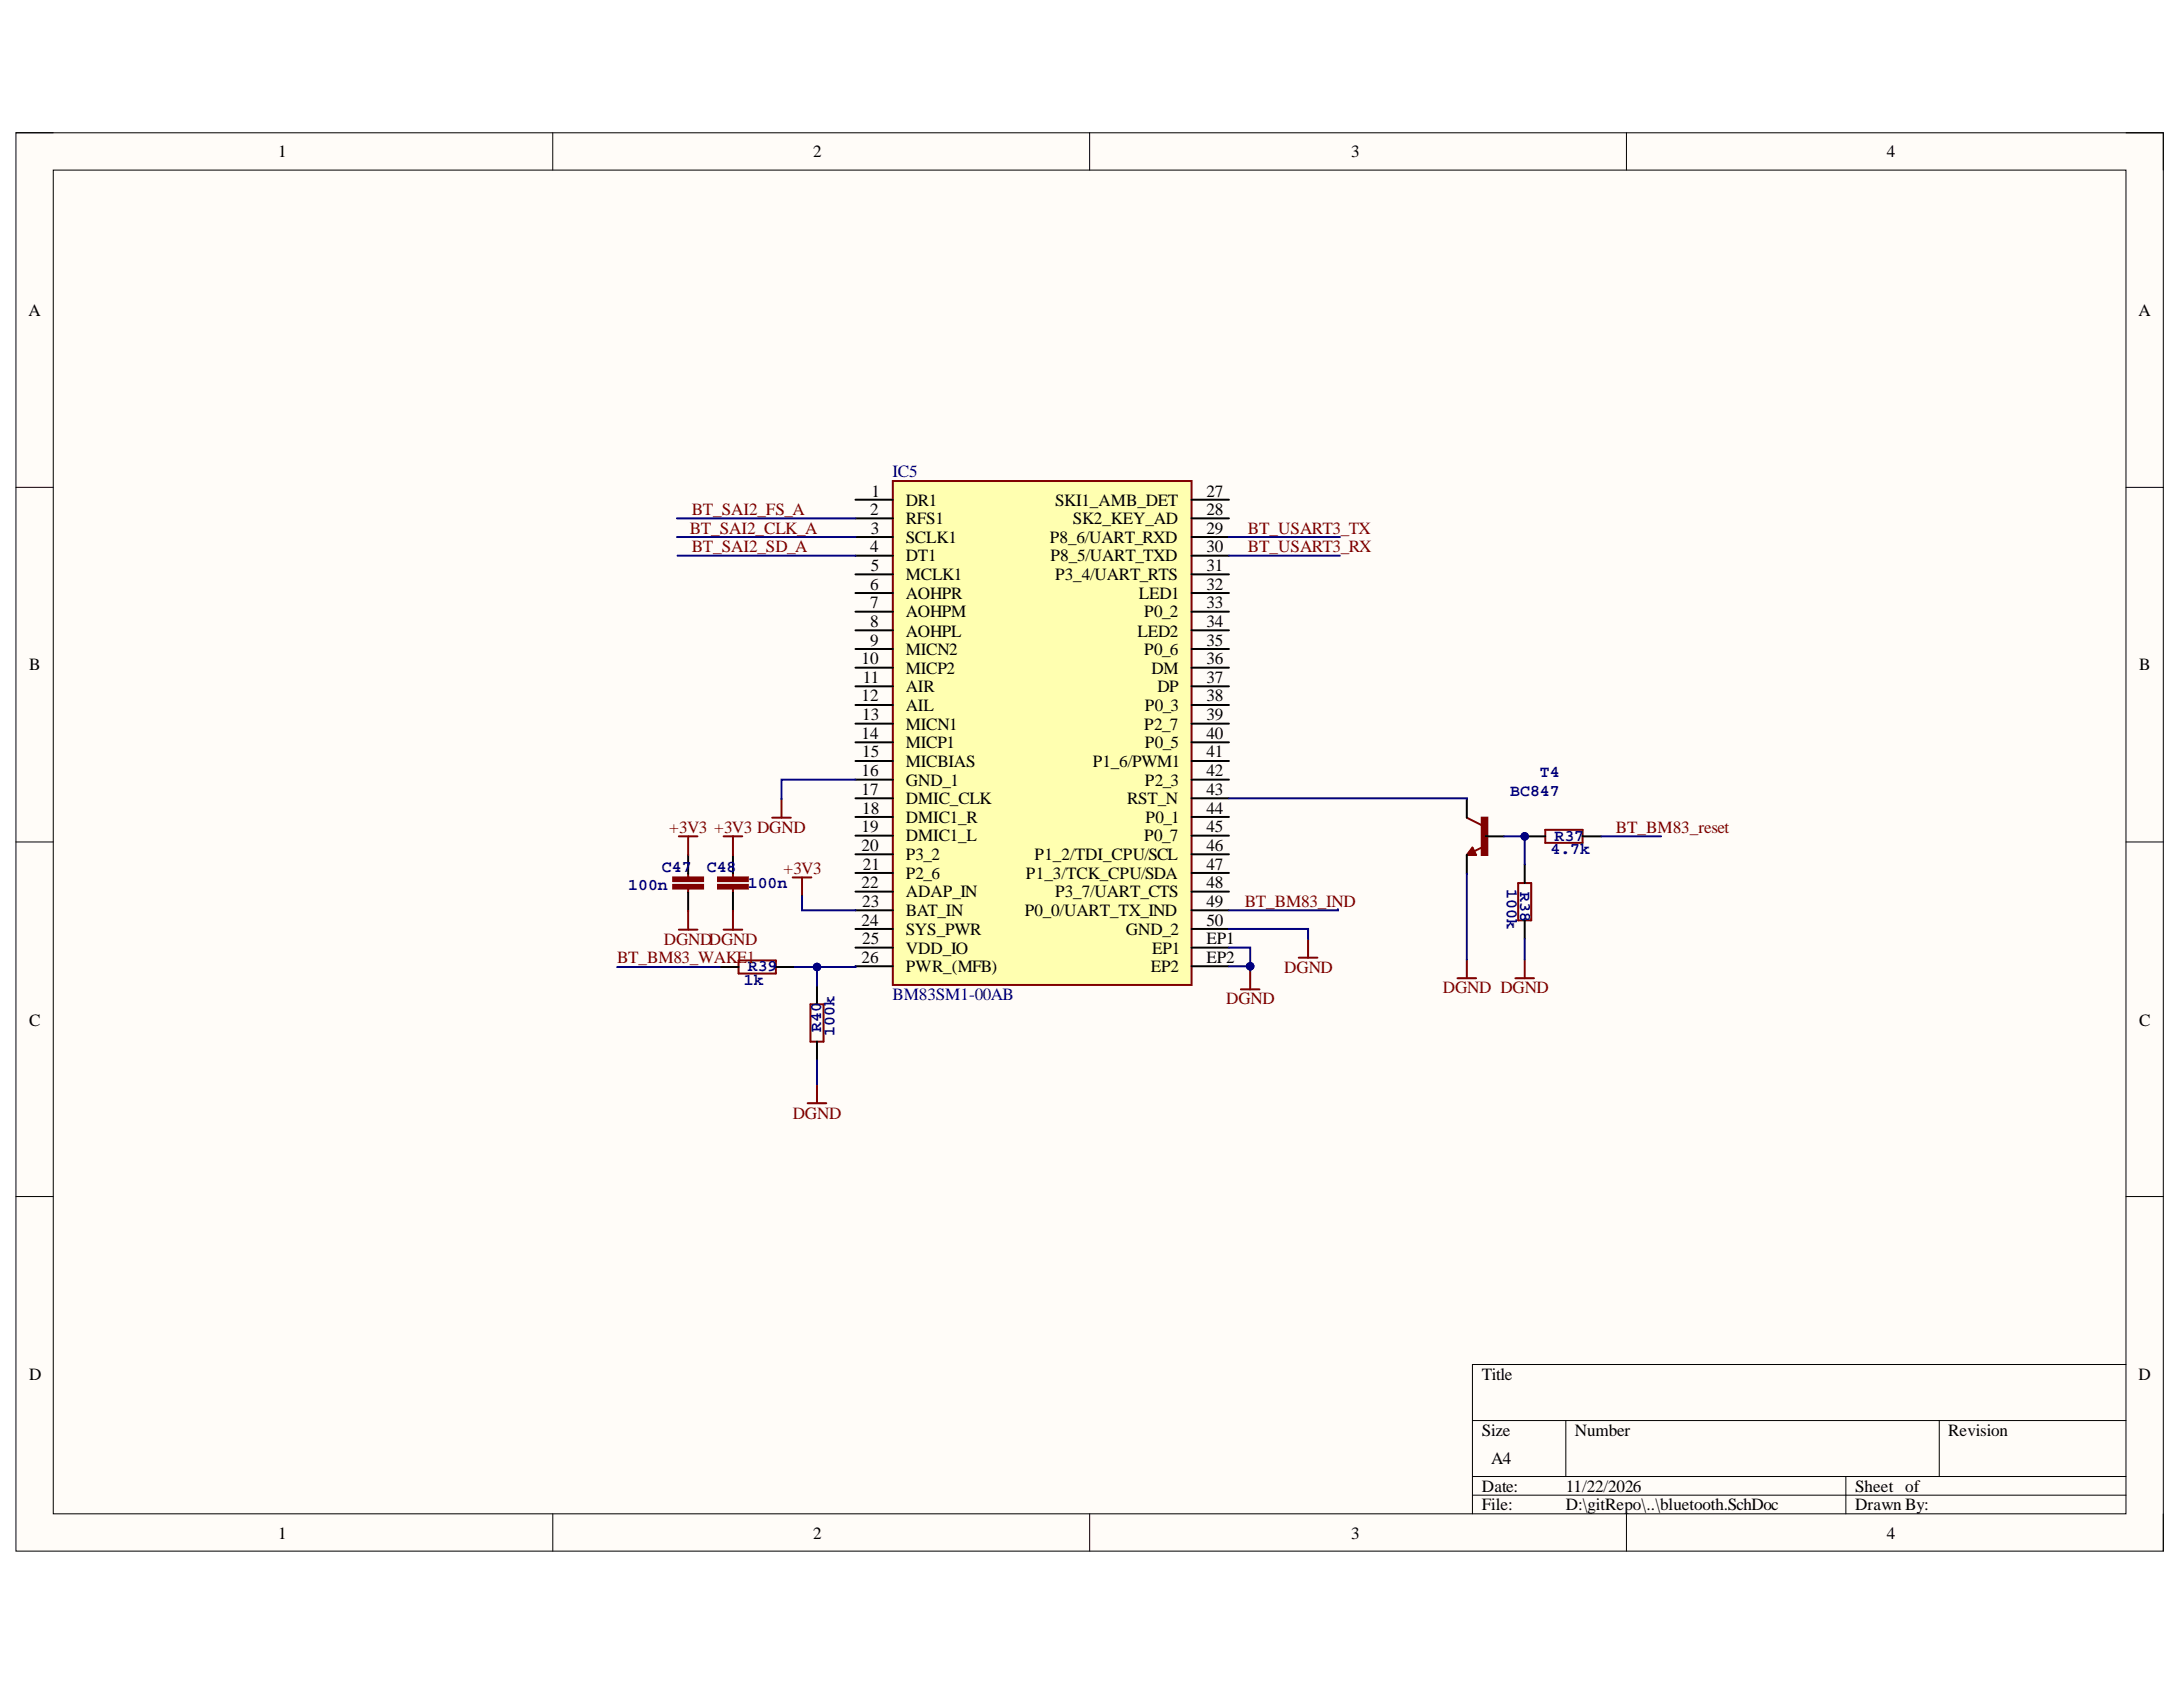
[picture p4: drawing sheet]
<svg xmlns="http://www.w3.org/2000/svg" width="279mm" height="216mm" viewBox="0 0 279 216" stroke-linecap="round" stroke-linejoin="round" font-family="sans-serif">
<defs><g id="words">
<g font-size="2.2">
<text x="35.6" y="20.1">1</text>
<text x="104.1" y="20.1">2</text>
<text x="172.9" y="20.1">3</text>
<text x="241.5" y="20.1">4</text>
<text x="3.6" y="40.4">A</text>
<text x="273.7" y="40.4">A</text>
<text x="111.4" y="65.9">2</text>
<text x="111.5" y="63.6">1</text>
<text x="115.9" y="64.7">DR1</text>
<text x="135" y="64.7">SKI1_AMB_DET</text>
<text x="154.4" y="63.6">27</text>
<text x="154.4" y="65.9">28</text>
<text x="111.4" y="70.7">4</text>
<text x="111.4" y="68.3">3</text>
<text x="115.9" y="67.1">RFS1</text>
<text x="115.9" y="69.5">SCLK1</text>
<text x="115.9" y="71.8">DT1</text>
<text x="134.4" y="69.5">P8_6/UART_RXD</text>
<text x="134.4" y="71.8">P8_5/UART_TXD</text>
<text x="137.3" y="67.1">SK2_KEY_AD</text>
<text x="154.4" y="68.3">29</text>
<text x="154.4" y="70.7">30</text>
<text x="111.4" y="75.5">6</text>
<text x="111.4" y="77.8">7</text>
<text x="111.4" y="73.1">5</text>
<text x="115.9" y="74.3">MCLK1</text>
<text x="115.9" y="76.7">AOHPR</text>
<text x="135" y="74.3">P3_4/UART_RTS</text>
<text x="145.8" y="76.7">LED1</text>
<text x="154.4" y="73.1">31</text>
<text x="154.4" y="75.5">32</text>
<text x="154.4" y="77.8">33</text>
<text x="111.4" y="80.2">8</text>
<text x="111.4" y="82.7">9</text>
<text x="115.9" y="79">AOHPM</text>
<text x="115.9" y="81.5">AOHPL</text>
<text x="115.9" y="83.8">MICN2</text>
<text x="145.6" y="81.5">LED2</text>
<text x="146.5" y="79">P0_2</text>
<text x="146.5" y="83.8">P0_6</text>
<text x="154.4" y="80.2">34</text>
<text x="154.4" y="82.7">35</text>
<text x="3.7" y="85.8">B</text>
<text x="110.3" y="85">10</text>
<text x="110.3" y="89.8">12</text>
<text x="110.4" y="87.4">11</text>
<text x="115.9" y="86.2">MICP2</text>
<text x="115.9" y="88.6">AIR</text>
<text x="147.4" y="86.2">DM</text>
<text x="148.1" y="88.6">DP</text>
<text x="154.4" y="85">36</text>
<text x="154.4" y="87.4">37</text>
<text x="154.4" y="89.8">38</text>
<text x="273.8" y="85.8">B</text>
<text x="110.3" y="94.6">14</text>
<text x="110.3" y="92.2">13</text>
<text x="115.9" y="91">AIL</text>
<text x="115.9" y="93.4">MICN1</text>
<text x="115.9" y="95.8">MICP1</text>
<text x="146.5" y="93.4">P2_7</text>
<text x="146.5" y="91">P0_3</text>
<text x="146.5" y="95.8">P0_5</text>
<text x="154.4" y="92.2">39</text>
<text x="154.4" y="94.6">40</text>
<text x="110.3" y="99.3">16</text>
<text x="110.3" y="101.8">17</text>
<text x="110.3" y="96.9">15</text>
<text x="115.9" y="98.1">MICBIAS</text>
<text x="115.9" y="100.6">GND_1</text>
<text x="139.9" y="98.1">P1_6/PWM1</text>
<text x="146.5" y="100.6">P2_3</text>
<text x="154.4" y="96.9">41</text>
<text x="154.4" y="99.3">42</text>
<text x="154.4" y="101.8">43</text>
<text x="110.3" y="106.5">19</text>
<text x="110.3" y="104.1">18</text>
<text x="115.9" y="102.9">DMIC_CLK</text>
<text x="115.9" y="105.3">DMIC1_R</text>
<text x="115.9" y="107.7">DMIC1_L</text>
<text x="144.3" y="102.9">RST_N</text>
<text x="146.5" y="107.7">P0_7</text>
<text x="146.6" y="105.3">P0_1</text>
<text x="154.4" y="104.1">44</text>
<text x="154.4" y="106.5">45</text>
<text x="110.3" y="108.9">20</text>
<text x="110.3" y="113.7">22</text>
<text x="110.4" y="111.3">21</text>
<text x="115.9" y="110.1">P3_2</text>
<text x="115.9" y="112.5">P2_6</text>
<text x="131.3" y="112.5">P1_3/TCK_CPU/SDA</text>
<text x="132.4" y="110.1">P1_2/TDI_CPU/SCL</text>
<text x="154.4" y="108.9">46</text>
<text x="154.4" y="111.3">47</text>
<text x="154.4" y="113.7">48</text>
<text x="110.3" y="118.5">24</text>
<text x="110.3" y="116">23</text>
<text x="115.9" y="114.9">ADAP_IN</text>
<text x="115.9" y="117.2">BAT_IN</text>
<text x="115.9" y="119.7">SYS_PWR</text>
<text x="131.1" y="117.2">P0_0/UART_TX_IND</text>
<text x="135" y="114.9">P3_7/UART_CTS</text>
<text x="144.1" y="119.7">GND_2</text>
<text x="154.4" y="116">49</text>
<text x="154.4" y="118.5">50</text>
<text x="110.3" y="123.2">26</text>
<text x="110.3" y="120.9">25</text>
<text x="115.9" y="122">VDD_IO</text>
<text x="115.9" y="124.4">PWR_(MFB)</text>
<text x="147.3" y="124.4">EP2</text>
<text x="147.5" y="122">EP1</text>
<text x="154.4" y="120.9">EP1</text>
<text x="154.4" y="123.2">EP2</text>
<text x="3.7" y="131.2">C</text>
<text x="273.8" y="131.2">C</text>
<text x="3.7" y="176.6">D</text>
<text x="189.7" y="176.6">Title</text>
<text x="273.7" y="176.6">D</text>
<text x="189.7" y="183.7">Size</text>
<text x="201.6" y="183.7">Number</text>
<text x="249.4" y="183.7">Revision</text>
<text x="189.7" y="190.9">Date:</text>
<text x="190.8" y="187.4">A4</text>
<text x="200.4" y="190.9">11/22/2026</text>
<text x="237.4" y="190.9">Sheet of</text>
<text x="35.6" y="196.9">1</text>
<text x="104.1" y="196.9">2</text>
<text x="172.9" y="196.9">3</text>
<text x="189.7" y="193.3">File:</text>
<text x="200.4" y="193.3">D:\gitRepo\..\bluetooth.SchDoc</text>
<text x="237.4" y="193.3">Drawn By:</text>
<text x="241.5" y="196.9">4</text>
</g>
<g font-size="2.2" fill="#800000">
<text x="88.5" y="65.9">BT_SAI2_FS_A</text>
<text x="88.3" y="68.3">BT_SAI2_CLK_A</text>
<text x="88.5" y="70.7">BT_SAI2_SD_A</text>
<text x="159.7" y="68.3">BT_USART3_TX</text>
<text x="159.7" y="70.7">BT_USART3_RX</text>
<text x="85.7" y="106.6">+3V3 +3V3 DGND</text>
<text x="206.8" y="106.6">BT_BM83_reset</text>
<text x="100.3" y="111.9">+3V3</text>
<text x="159.3" y="116">BT_BM83_IND</text>
<text x="79" y="123.3">BT_BM83_WAKE1</text>
<text x="85" y="120.9">DGNDDGND</text>
<text x="164.4" y="124.5">DGND</text>
<text x="156.9" y="128.5">DGND</text>
<text x="184.7" y="127.1">DGND DGND</text>
<text x="101.5" y="143.2">DGND</text>
</g>
<g font-size="2.2" fill="#000080">
<text x="114.2" y="61.1">IC5</text>
<text x="114.2" y="128">BM83SM1-00AB</text>
</g>
<g font-size="2.1" fill="#000080">
<text x="193.3" y="101.8">BC847</text>
<text x="197.1" y="99.5">T4</text>
<text x="199" y="107.6">R37</text>
<text x="80.4" y="113.8">100n</text>
<text x="84.7" y="111.6">C47</text>
<text x="90.5" y="111.6">C48</text>
<text x="95.7" y="113.6">100n</text>
<text x="192.9" y="113.8" transform="rotate(90 192.9 113.8)">100k</text>
<text x="198.5" y="109.3">4.7k</text>
<text x="194.6" y="114.2" transform="rotate(90 194.6 114.2)">R38</text>
<text x="95.7" y="124.3">R39</text>
<text x="95.2" y="126">1k</text>
<text x="105.1" y="132.1" transform="rotate(-90 105.1 132.1)">R40</text>
<text x="106.8" y="132.6" transform="rotate(-90 106.8 132.6)">100k</text>
</g>
</g></defs>
<path d="M2 17h274.9v181.5h-274.9z" fill-rule="evenodd" fill="#fffcf8"/>
<path d="M2 17h274.9v181.5h-274.9z" fill="none" stroke="#000" stroke-width=".13"/>
<path d="M6.8 21.8h265.3v171.9h-265.3z" fill-rule="evenodd" fill="#fffcf8"/>
<g fill="none" stroke="#000" stroke-width=".13">
<path d="M2 17h4.8M70.7 17v4.8M139.5 17v4.8M208.2 17v4.8M272.1 17h4.8v4.8M6.8 21.8h265.3v171.9h-265.3zM2 62.4h4.8M272.1 62.4h4.8M2 107.8h4.8M272.1 107.8h4.8M2 153.1h4.8M272.1 153.1h4.8"/>
<path d="M272.1 174.6h-83.6v19.1M70.8 193.7v4.8M139.5 193.7v4.8M188.5 181.8h83.6M188.5 189h83.6M188.5 191.4h83.6M200.4 181.8v7.2M208.2 193.7v4.8M236.3 189v4.7M248.2 181.8v7.2M276.9 193.7v4.8"/>
</g>
<path d="M114.3 61.6h38.2v64.5h-38.2z" fill-rule="evenodd" fill="#ffffb0"/>
<path d="M114.3 61.6h38.2v64.5h-38.2zM187.7 104.6l1.9 1M188.5 108.5l.4 .9h-1.2zM188.5 108.9l-.2 .3h.4l-.2-.5-.5 .6h.7M189.8 108.4l-1.1 .6" fill="none" stroke="#800000" stroke-width=".25"/>
<g fill="none" stroke="#000" stroke-width=".25">
<path d="M109.5 64h4.8M109.5 66.3h4.8M109.5 68.7h4.8M109.5 71.1h4.8M109.5 73.5h4.8M109.5 75.9h4.8M109.5 78.3h4.8M152.5 64h4.8M152.5 66.3h4.8M152.5 68.7h4.8M152.5 71.1h4.8M152.5 73.5h4.8"/>
<path d="M152.5 75.9h4.8M152.5 78.3h4.8M109.5 80.7h4.8M109.5 83.1h4.8M109.5 85.4h4.8M109.5 87.8h4.8M109.5 90.2h4.8M109.5 92.6h4.8M109.5 95h4.8M109.5 97.4h4.8M109.5 99.8h4.8M152.5 80.7h4.8"/>
<path d="M152.5 83.1h4.8M152.5 85.4h4.8M152.5 87.8h4.8M152.5 90.2h4.8M152.5 92.6h4.8M152.5 95h4.8M152.5 97.4h4.8M152.5 99.8h4.8M109.5 102.2h4.8M109.5 104.6h4.8M109.5 106.9h4.8M109.5 109.3h4.8"/>
<path d="M109.5 111.7h4.8M109.5 114.1h4.8M109.5 116.5h4.8M109.5 118.9h4.8M152.5 102.2h4.8M152.5 104.6h4.8M152.5 106.9h4.8M152.5 109.3h4.8M152.5 111.7h4.8M152.5 114.1h4.8M152.5 116.5h4.8M152.5 118.9h4.8"/>
<path d="M109.5 121.3h4.8M109.5 123.7h4.8M152.5 121.3h4.8M152.5 123.7h4.8"/>
</g>
<path d="M189.6 104.6h.8v4.8h-.8z" fill-rule="evenodd" fill="#800000"/>
<g fill="none" stroke="#800000" stroke-width=".25">
<path d="M93.8 111.8v.5M93.8 113.7v.5M98.8 104.6h2.4M100 102.3v2.3M101.5 112.3h2.4M102.7 112.3v2.4M189.6 104.6h.8v4.8h-.8zM194.3 113h1.7v4.8h-1.7zM197.8 106.2h4.8v1.7h-4.8zM94.5 122.9h4.8v1.7h-4.8zM103.7 128.5h1.7v4.8h-1.7zM104.6 138.8v2.4"/>
<path d="M166.2 122.6h2.4M167.4 120.2v2.4M186.5 125.2h2.4M187.7 122.8v2.4M194 125.2h2.3M195.1 122.8v2.4M103.4 141.2h2.4"/>
</g>
<path d="M187.7 102.3v2.3M187.7 109.4v2.4M190.1 107h2.4M195.1 110.6v2.4M195.1 117.8v2.4M195.4 107h2.4M202.6 107h2.3M92.1 123.8h2.4M99.3 123.8h2.4M104.6 126.1v2.4M104.6 133.3v2.4" fill="none" stroke="#000" stroke-width=".25"/>
<path d="M91.9 113.2h3.8v.5h-3.8z" fill-rule="evenodd" fill="#800000"/>
<path d="M91.9 113.2h3.8v.5h-3.8z" fill="none" stroke="#800000" stroke-width=".25"/>
<path d="M91.9 112.3h3.8v.5h-3.8z" fill-rule="evenodd" fill="#800000"/>
<path d="M88.1 111.8v.5M88.1 113.7v.5M91.9 112.3h3.8v.5h-3.8z" fill="none" stroke="#800000" stroke-width=".25"/>
<path d="M93.8 109.4v2.4M93.8 114.2v2.4" fill="none" stroke="#000" stroke-width=".25"/>
<path d="M86.2 113.2h3.8v.5h-3.8z" fill-rule="evenodd" fill="#800000"/>
<path d="M86.2 113.2h3.8v.5h-3.8z" fill="none" stroke="#800000" stroke-width=".25"/>
<path d="M86.2 112.3h3.8v.5h-3.8z" fill-rule="evenodd" fill="#800000"/>
<path d="M86.2 112.3h3.8v.5h-3.8z" fill="none" stroke="#800000" stroke-width=".25"/>
<path d="M88.1 109.4v2.4M88.1 114.2v2.4" fill="none" stroke="#000" stroke-width=".25"/>
<path d="M86.6 66.3h22.9M86.6 68.7h22.9M86.7 71.1h22.8M157.3 71.1h14.2M157.3 68.7h14.2M157.3 102.2h30.4v.1M171.2 116.4v.1h-13.9M187.7 111.8v11M192.5 107h2.6M204.9 107h7.7M195.1 120.2v2.6" fill="none" stroke="#000080" stroke-width=".25"/>
<circle cx="195.1" cy="107" r=".48" fill="#000080"/>
<circle cx="195.1" cy="107" r=".48" fill="none" stroke="#000080" stroke-width=".13"/>
<path d="M195.4 107h-.3v3.6" fill="none" stroke="#000080" stroke-width=".25"/>
<circle cx="195.1" cy="107" r=".48" fill="#000080"/>
<circle cx="195.1" cy="107" r=".48" fill="none" stroke="#000080" stroke-width=".13"/>
<path d="M109.5 123.7v.1h-7.8" fill="none" stroke="#000080" stroke-width=".25"/>
<circle cx="104.6" cy="123.8" r=".48" fill="#000080"/>
<circle cx="104.6" cy="123.8" r=".48" fill="none" stroke="#000080" stroke-width=".13"/>
<path d="M79 123.8h13.1M104.6 123.8v2.3" fill="none" stroke="#000080" stroke-width=".25"/>
<circle cx="104.6" cy="123.8" r=".48" fill="#000080"/>
<circle cx="104.6" cy="123.8" r=".48" fill="none" stroke="#000080" stroke-width=".13"/>
<path d="M109.5 99.8h-9.5v2.5M102.7 114.7v1.8h6.8M157.3 118.9h10.1v1.3M104.6 135.7v3.1M157.3 121.3h2.7v2.4" fill="none" stroke="#000080" stroke-width=".25"/>
<path d="M86.9 107h2.4M86.9 119h2.4M88.1 107v2.4M88.1 116.6v2.4M92.6 107h2.4M92.6 119h2.4M93.8 107v2.4M93.8 116.6v2.4M158.8 126.6h2.4M160 124.2v2.4" fill="none" stroke="#800000" stroke-width=".25"/>
<circle cx="160" cy="123.7" r=".48" fill="#000080"/>
<circle cx="160" cy="123.7" r=".48" fill="none" stroke="#000080" stroke-width=".13"/>
<path d="M157.3 123.7h2.7v.5" fill="none" stroke="#000080" stroke-width=".25"/>
<circle cx="160" cy="123.7" r=".48" fill="#000080"/>
<circle cx="160" cy="123.7" r=".48" fill="none" stroke="#000080" stroke-width=".13"/>
<use href="#words"/>
</svg>
